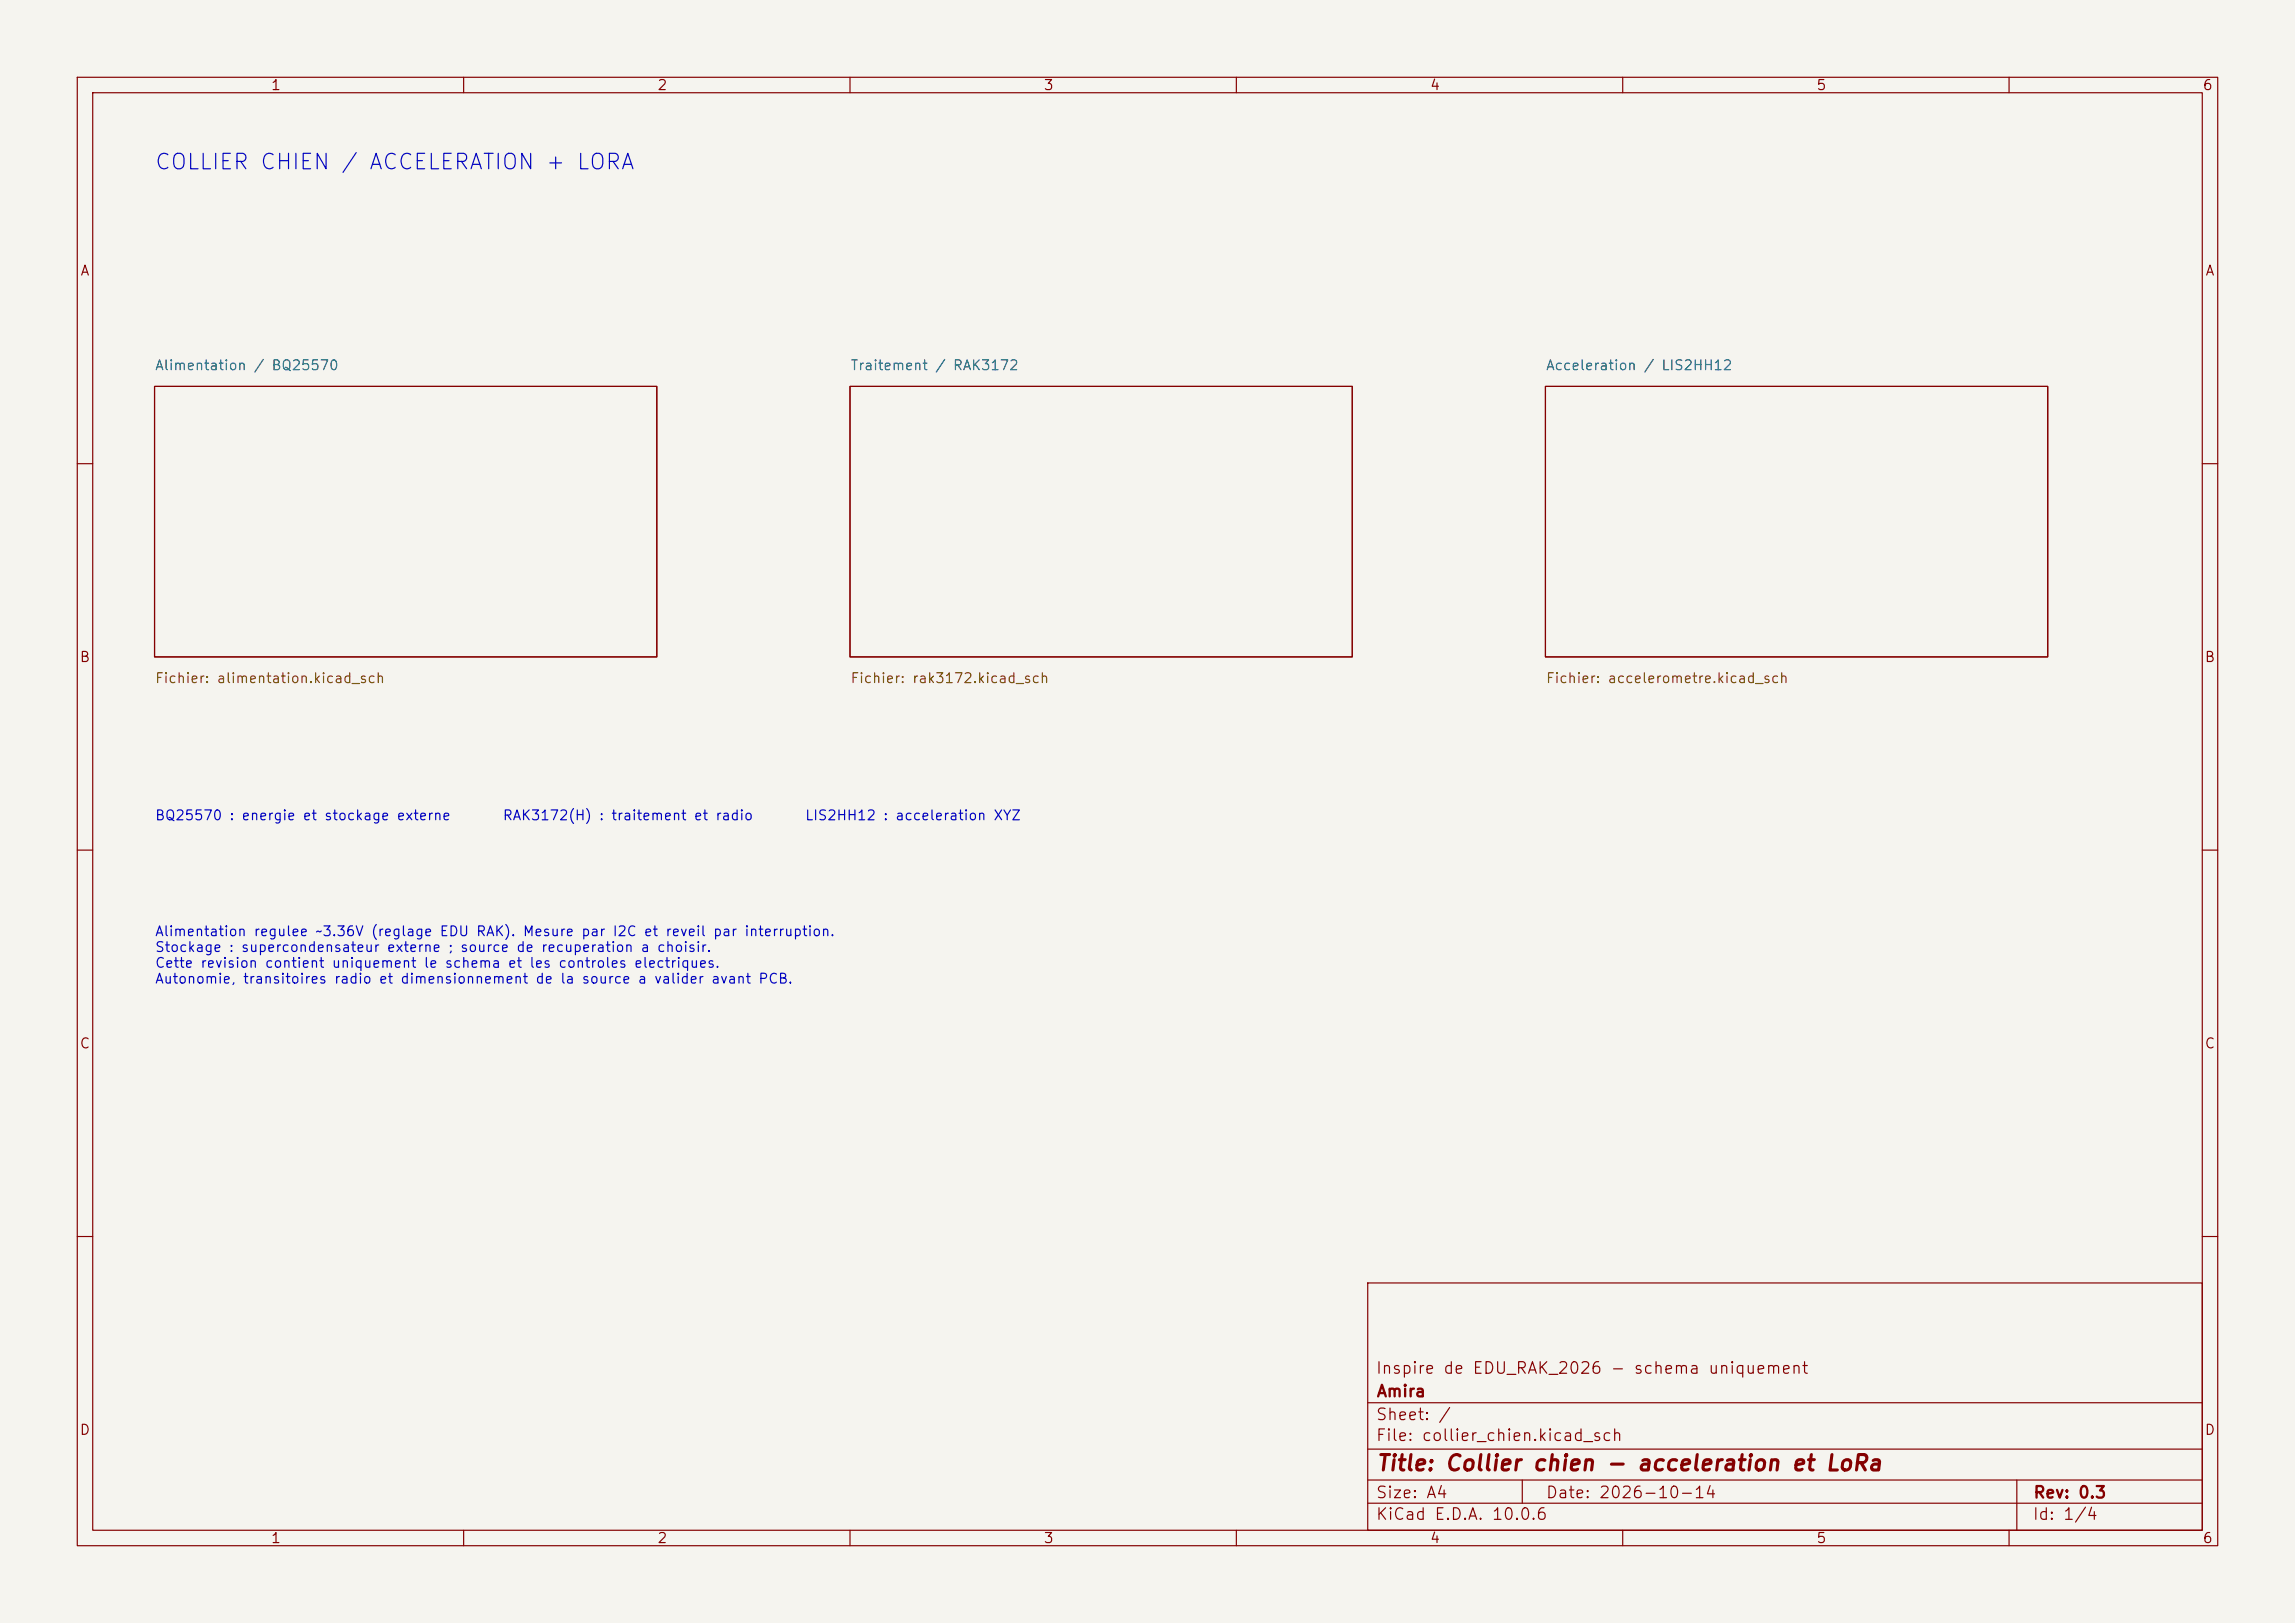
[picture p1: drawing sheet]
<svg xmlns="http://www.w3.org/2000/svg" width="297mm" height="210mm" viewBox="0 0 297 210" stroke-linecap="round" stroke-linejoin="round" font-family="sans-serif">
<defs><g id="words">
<text font-size="2" fill="#0000c2" x="19.9" y="22.4">COLLIER CHIEN / ACCELERATION + LORA</text>
<text font-size="2" fill="#840000" x="178" y="190.8">Title: Collier chien - acceleration et LoRa</text>
<g font-size="1.5" fill="#840000">
<text x="178" y="178.1">Inspire de EDU_RAK_2026 - schema uniquement</text>
<text x="178" y="184.1">Sheet: /</text>
<text x="178" y="181.1">Amira</text>
<text x="178" y="186.8">File: collier_chien.kicad_sch</text>
<text x="178" y="197">KiCad E.D.A. 10.0.6</text>
<text x="178" y="194.2">Size: A4</text>
<text x="200" y="194.2">Date: 2026-10-14</text>
<text x="263" y="197">Id: 1/4</text>
<text x="263" y="194.2">Rev: 0.3</text>
</g>
<g font-size="1.3" fill="#840000">
<text x="35" y="12">1</text>
<text x="85" y="12">2</text>
<text x="135" y="12">3</text>
<text x="185" y="12">4</text>
<text x="235" y="12">5</text>
<text x="285" y="12">6</text>
<text x="10.3" y="36">A</text>
<text x="285.3" y="36">A</text>
<text x="10.2" y="86">B</text>
<text x="285.2" y="86">B</text>
<text x="10.2" y="136">C</text>
<text x="285.2" y="136">C</text>
<text x="10.2" y="186">D</text>
<text x="285.2" y="186">D</text>
<text x="35" y="200">1</text>
<text x="85" y="200">2</text>
<text x="135" y="200">3</text>
<text x="185" y="200">4</text>
<text x="235" y="200">5</text>
<text x="285" y="200">6</text>
</g>
<g font-size="1.3" fill="#006464">
<text x="20" y="48.2">Alimentation / BQ25570</text>
<text x="110" y="48.2">Traitement / RAK3172</text>
<text x="200" y="48.2">Acceleration / LIS2HH12</text>
</g>
<g font-size="1.3" fill="#725600">
<text x="20" y="88.7">Fichier: alimentation.kicad_sch</text>
<text x="110" y="88.7">Fichier: rak3172.kicad_sch</text>
<text x="200" y="88.7">Fichier: accelerometre.kicad_sch</text>
</g>
<g font-size="1.3" fill="#0000c2">
<text x="20" y="106.5">BQ25570 : energie et stockage externe</text>
<text x="65" y="106.5">RAK3172(H) : traitement et radio</text>
<text x="104.1" y="106.5">LIS2HH12 : acceleration XYZ</text>
<text x="20" y="121.5">Alimentation regulee ~3.36V (reglage EDU RAK). Mesure par I2C et reveil par interruption.</text>
<text x="20" y="123.5">Stockage : supercondensateur externe ; source de recuperation a choisir.</text>
<text x="20" y="125.5">Cette revision contient uniquement le schema et les controles electriques.</text>
<text x="20" y="127.6">Autonomie, transitoires radio et dimensionnement de la source a valider avant PCB.</text>
</g>
</g></defs>
<path d="M0 0h297v210h-297z" fill="#f5f4ef" stroke="#f5f4ef" stroke-width=".13"/>
<g fill="none" stroke="#840000" stroke-width=".15">
<path d="M10 10h277v190h-277zM12 12h273v186h-273zM60 10v2M110 10v2M160 10v2M210 10v2M260 10v2M20 50h65v35h-65zM110 50h65v35h-65zM200 50h65v35h-65zM10 60h2M285 60h2"/>
<path d="M10 110h2M285 110h2M10 160h2M177 166h108v32h-108zM285 160h2M60 198v2M110 198v2M160 198v2M177 194.5h108M177 191.5h108M177 187.5h108M177 181.5h108"/>
<path d="M197 191.5v3M210 198v2M260 198v2M261 191.5v6.5"/>
</g>
<use href="#words"/>
</svg>
